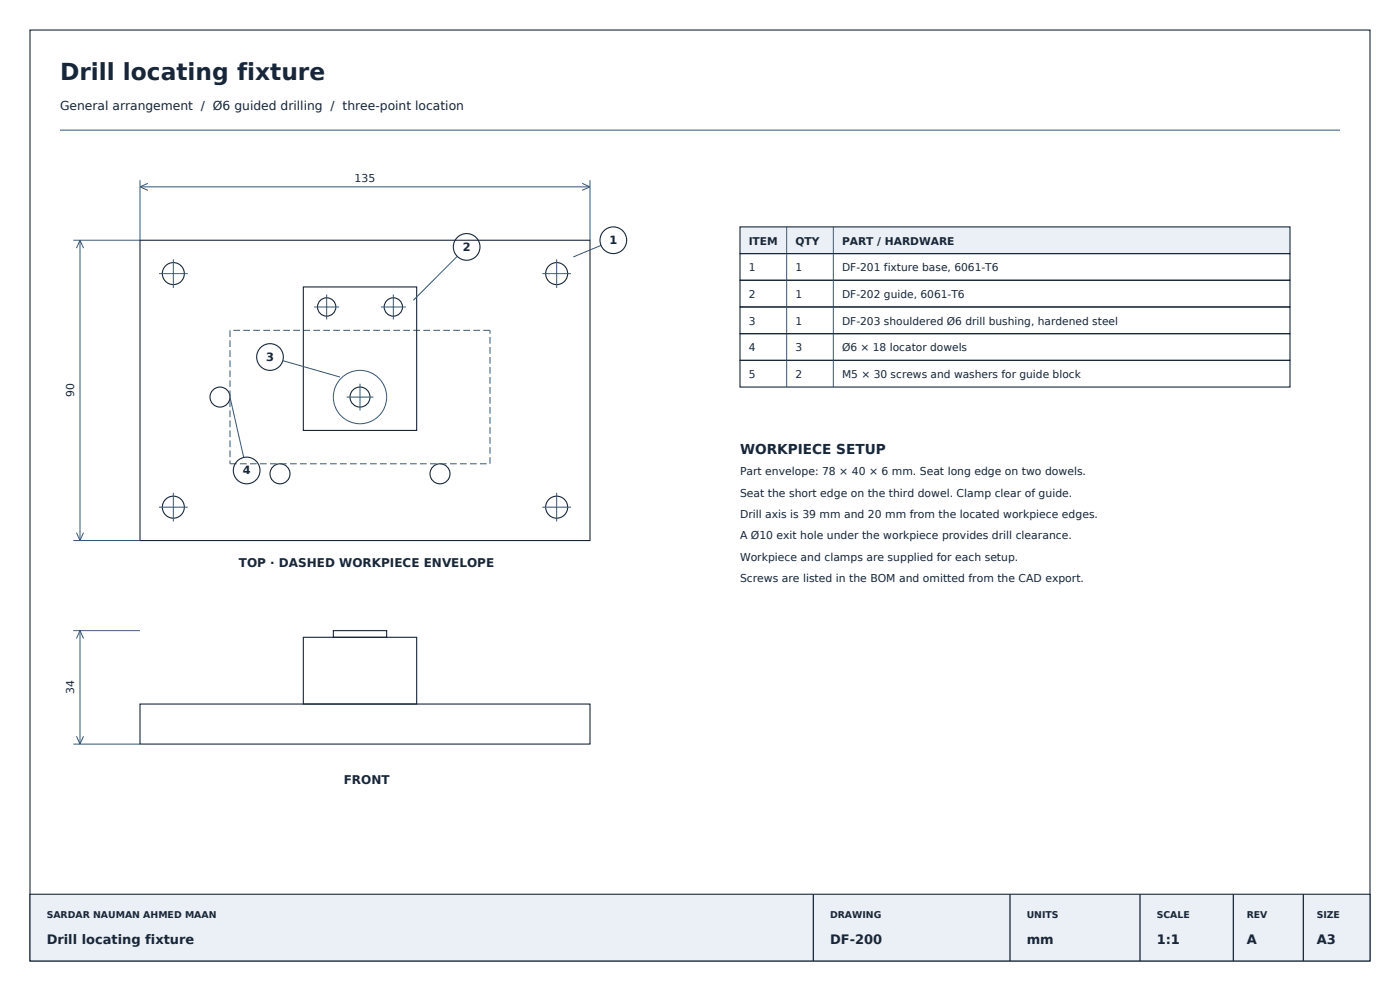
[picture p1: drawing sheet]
<svg xmlns="http://www.w3.org/2000/svg" width="420mm" height="297mm" viewBox="0 0 420 297" stroke-linecap="round" stroke-linejoin="round" font-family="sans-serif">
<defs><g id="words">
<text font-size="7" fill="#172638" x="18" y="24">Drill locating fixture</text>
<text font-size="4.1" fill="#172638" x="222" y="136">WORKPIECE SETUP</text>
<g font-size="3.9" fill="#172638">
<text x="14" y="283">Drill locating fixture</text>
<text x="249" y="283">DF-200</text>
<text x="308" y="283">mm</text>
<text x="347" y="283">1:1</text>
<text x="374" y="283">A</text>
<text x="395" y="283">A3</text>
</g>
<text font-size="3.7" fill="#172638" x="18" y="33">General arrangement / Ø6 guided drilling / three-point location</text>
<g font-size="3.6" fill="#172638">
<text x="71.7" y="170">TOP · DASHED WORKPIECE ENVELOPE</text>
<text x="103.1" y="235">FRONT</text>
</g>
<g font-size="3.4" fill="#172638">
<text x="138.8" y="75.1">2</text>
<text x="182.8" y="73.1">1</text>
<text x="79.8" y="108.1">3</text>
<text x="72.8" y="142.1">4</text>
</g>
<g font-size="3.3" fill="#172638">
<text x="106.4" y="54.4">135</text>
<text x="22.2" y="119.1" transform="rotate(-90 22.2 119.1)">90</text>
<text x="222" y="142.4">Part envelope: 78 × 40 × 6 mm. Seat long edge on two dowels.</text>
<text x="222" y="148.8">Seat the short edge on the third dowel. Clamp clear of guide.</text>
<text x="222" y="155.2">Drill axis is 39 mm and 20 mm from the located workpiece edges.</text>
<text x="222" y="161.6">A Ø10 exit hole under the workpiece provides drill clearance.</text>
<text x="222" y="168">Workpiece and clamps are supplied for each setup.</text>
<text x="222" y="174.4">Screws are listed in the BOM and omitted from the CAD export.</text>
<text x="22.2" y="208.1" transform="rotate(-90 22.2 208.1)">34</text>
</g>
<g font-size="3.2" fill="#172638">
<text x="224.6" y="73.3">ITEM</text>
<text x="238.6" y="73.3">QTY</text>
<text x="252.6" y="73.3">PART / HARDWARE</text>
<text x="224.6" y="81.3">1</text>
<text x="238.6" y="81.3">1</text>
<text x="252.6" y="81.3">DF-201 fixture base, 6061-T6</text>
<text x="224.6" y="89.3">2</text>
<text x="238.6" y="89.3">1</text>
<text x="252.6" y="89.3">DF-202 guide, 6061-T6</text>
<text x="224.6" y="97.3">3</text>
<text x="238.6" y="97.3">1</text>
<text x="252.6" y="97.3">DF-203 shouldered Ø6 drill bushing, hardened steel</text>
<text x="224.6" y="105.3">4</text>
<text x="238.6" y="105.3">3</text>
<text x="252.6" y="105.3">Ø6 × 18 locator dowels</text>
<text x="224.6" y="113.3">5</text>
<text x="238.6" y="113.3">2</text>
<text x="252.6" y="113.3">M5 × 30 screws and washers for guide block</text>
</g>
<g font-size="2.8" fill="#172638">
<text x="14" y="275">SARDAR NAUMAN AHMED MAAN</text>
<text x="249" y="275">DRAWING</text>
<text x="308" y="275">UNITS</text>
<text x="347" y="275">SCALE</text>
<text x="374" y="275">REV</text>
<text x="395" y="275">SIZE</text>
</g>
</g></defs>
<path d="M9 9h402v279h-402z" fill="none" stroke="#172638" stroke-width=".33"/>
<path d="M9 268h402v20h-402z" fill-rule="evenodd" fill="#eaf0f5" stroke="#172638" stroke-width=".33"/>
<path d="M244 268v20M303 268v20M342 268v20M370 268v20M391 268v20" fill="none" stroke="#172638" stroke-width=".38"/>
<g fill="none" stroke="#31567a" stroke-width=".3">
<path d="M18 39h384M42 54v18h-20M42 56h135M42 56l2.4 1.1M44.4 54.9l-2.4 1.1M174.6 54.9l2.4 1.1M177 54v18M177 56l-2.4 1.1M24 72v90M24 72l1.1 2.4M24 72l-1.1 2.4M52 77.7v8.6"/>
<path d="M137.2 76.8l-13.2 13.2M167 77.7v8.6M180.3 73.5l-8.3 3.5M47.7 82h8.6M94.3 92h7.5M98 88.2v7.5M114.3 92h7.5M118 88.2v7.5M162.7 82h8.6M69 119l4.1 18.1M84.8 108.1l17.2 4.9M104 119h8"/>
<path d="M108 115v8M22.9 159.6l1.1 2.4M25.1 159.6l-1.1 2.4M47.7 152h8.6M52 147.7v8.6M162.7 152h8.6M167 147.7v8.6M22 162h20M22 189h20M24 189v34M24 189l1.1 2.4M24 189l-1.1 2.4"/>
<path d="M22 223h20M22.9 220.6l1.1 2.4M25.1 220.6l-1.1 2.4"/>
<circle cx="108" cy="119" r="8"/>
</g>
<g fill="none" stroke="#172638" stroke-width=".33">
<path d="M42 72h135v90h-135zM91 86h34v43h-34zM91 191h34v20h-34zM100 189h16v2h-16zM42 211h135v12h-135z"/>
<circle cx="140" cy="74" r="4"/>
<circle cx="184" cy="72" r="4"/>
<circle cx="52" cy="82" r="3.3"/>
<circle cx="98" cy="92" r="2.75"/>
<circle cx="118" cy="92" r="2.75"/>
<circle cx="167" cy="82" r="3.3"/>
<circle cx="66" cy="119" r="3"/>
<circle cx="81" cy="107" r="4"/>
<circle cx="108" cy="119" r="3"/>
<circle cx="52" cy="152" r="3.3"/>
<circle cx="74" cy="141" r="4"/>
<circle cx="84" cy="142" r="3"/>
<circle cx="132" cy="142" r="3"/>
<circle cx="167" cy="152" r="3.3"/>
</g>
<path d="M69 99v40M147 99h-78M69 139h78M147 139v-40" fill="none" stroke="#31567a" stroke-width=".3" stroke-dasharray="2 1" stroke-linecap="butt"/>
<path d="M222 68h165v8h-165z" fill-rule="evenodd" fill="#eaf0f5" stroke="#172638" stroke-width=".33"/>
<path d="M236 68v48M250 68v48" fill="none" stroke="#31567a" stroke-width=".3"/>
<path d="M222 76h165v8h-165zM222 84h165v8h-165zM222 92h165v8h-165zM222 100h165v8h-165zM222 108h165v8h-165z" fill="none" stroke="#172638" stroke-width=".33"/>
<use href="#words"/>
</svg>
